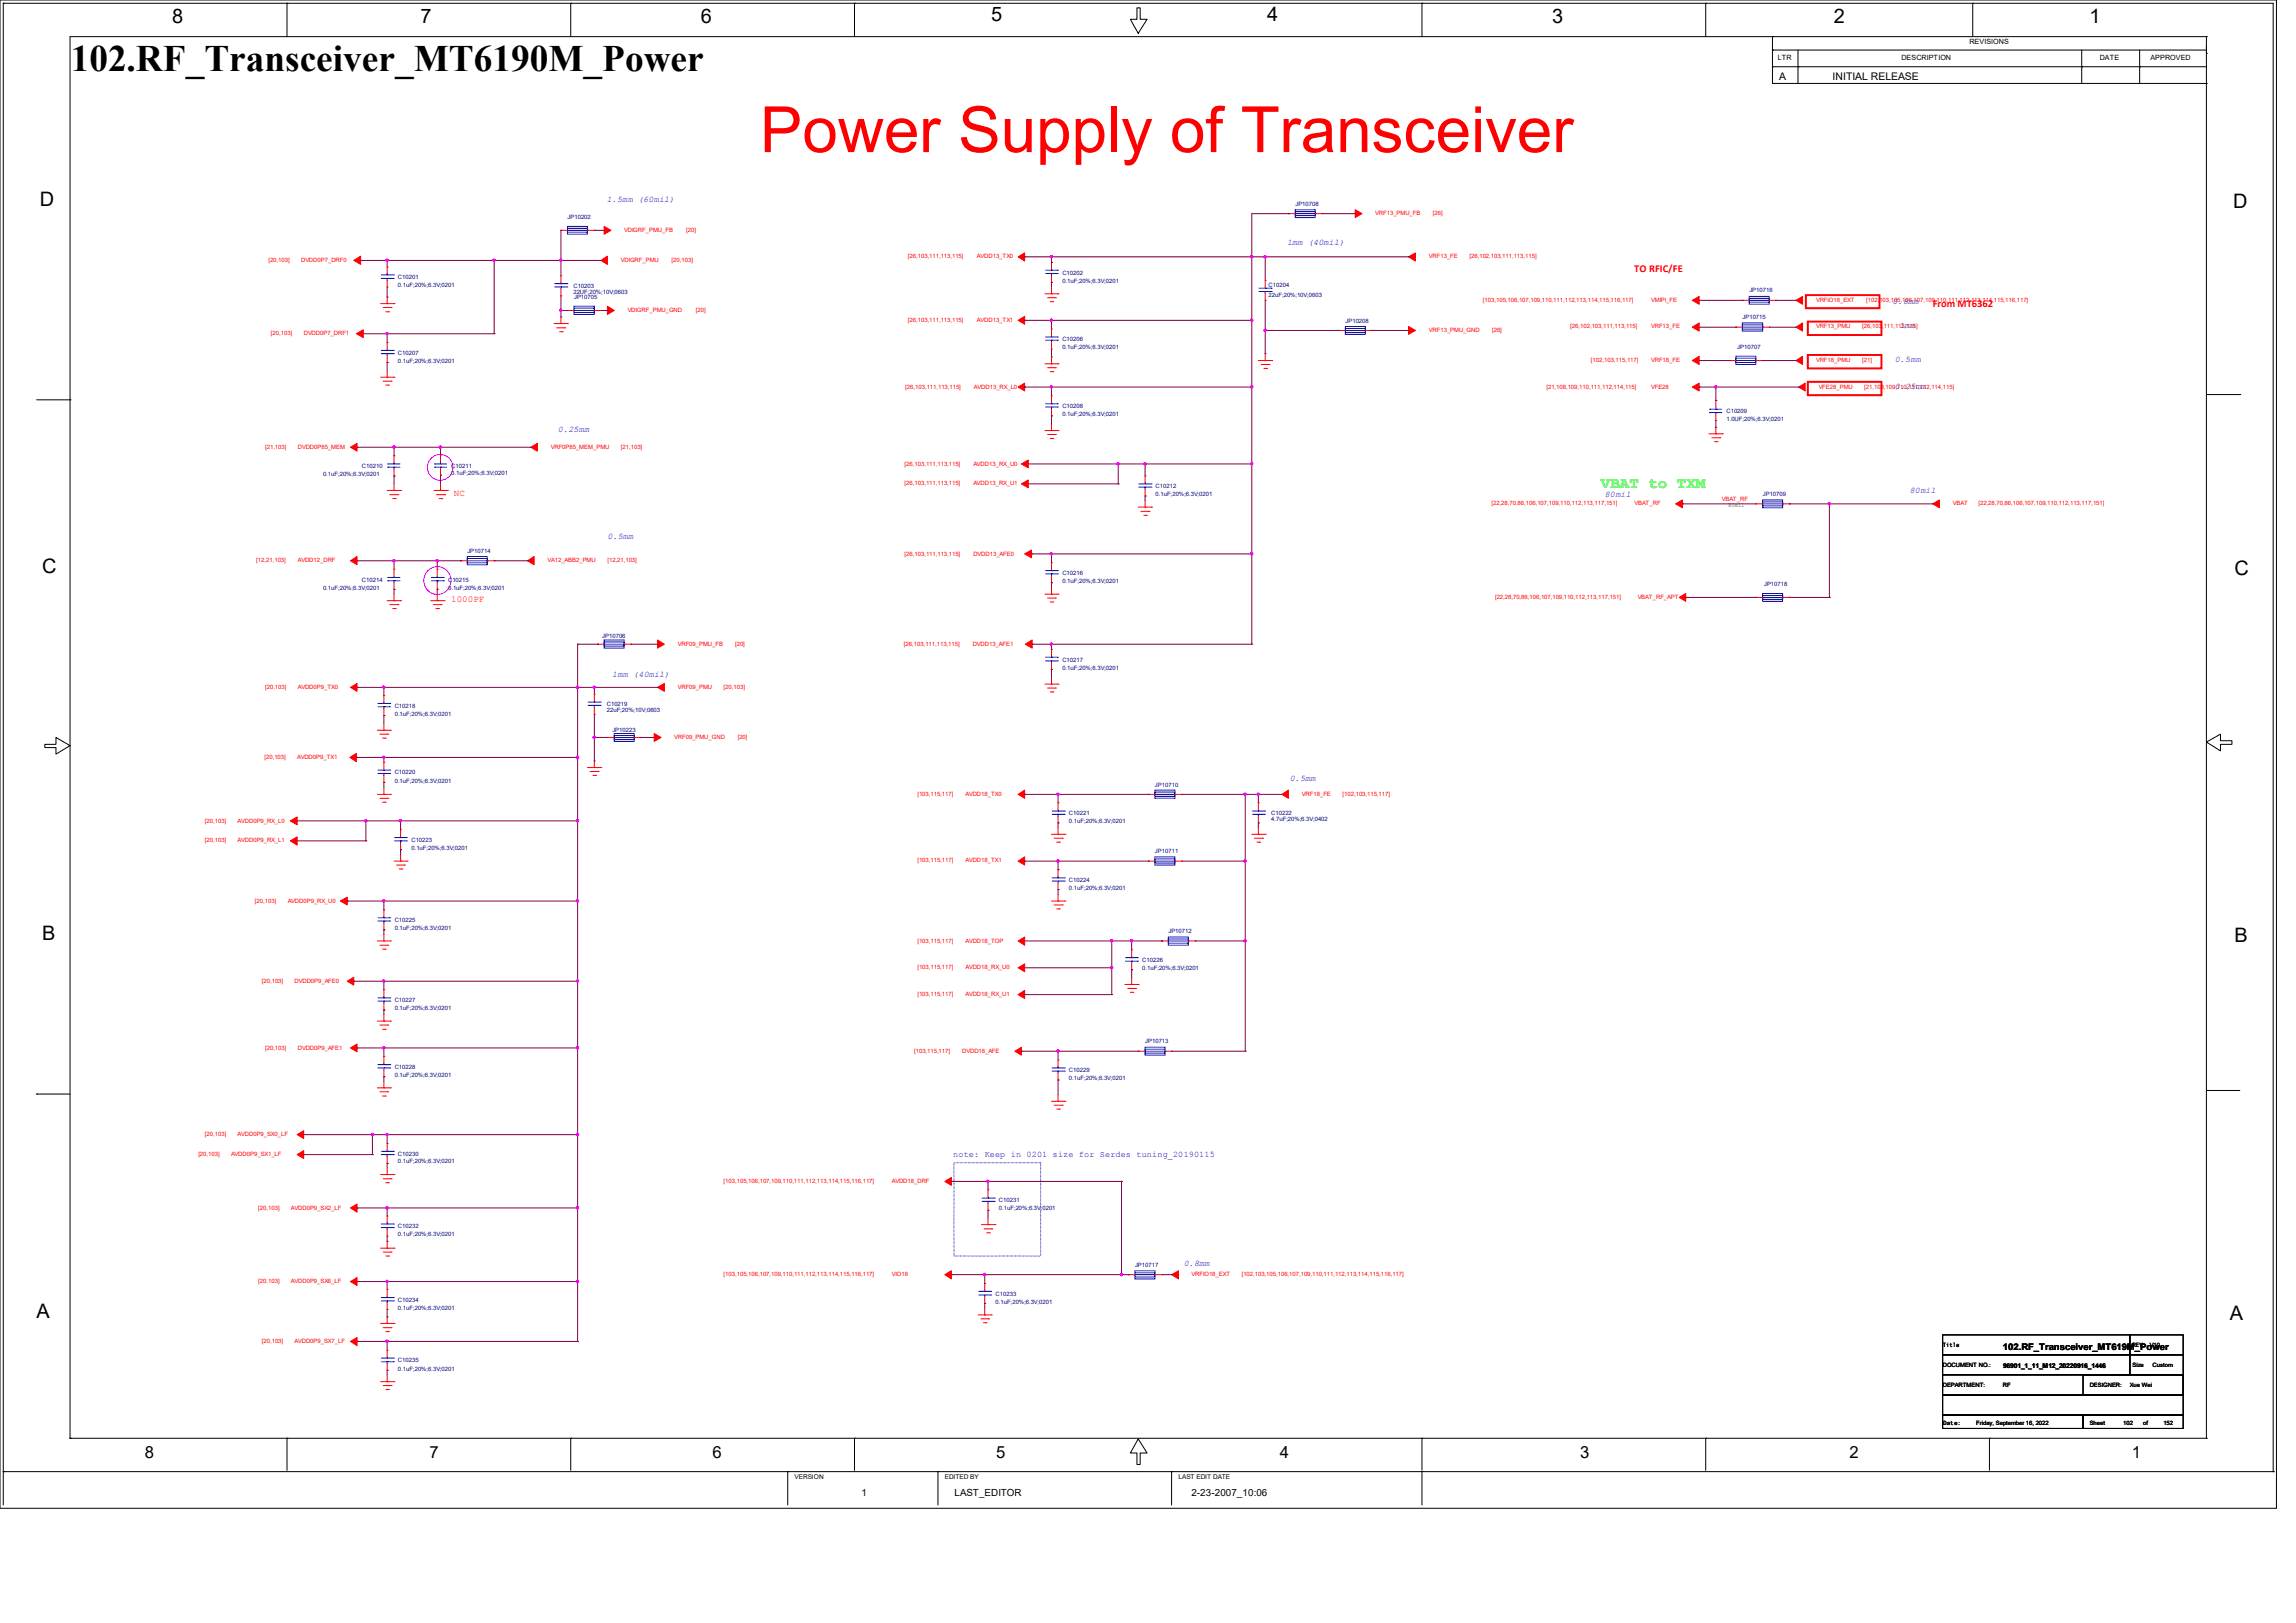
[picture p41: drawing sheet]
<svg xmlns="http://www.w3.org/2000/svg" width="297mm" height="210mm" viewBox="0 0 297 210" stroke-linecap="round" stroke-linejoin="round" font-family="sans-serif">
<defs><g id="words">
<text font-size="8.3" fill="#f00" x="98.3" y="19.7">Power Supply of Transceiver</text>
<text font-size="4.8" x="9.1" y="9.2">102.RF_Transceiver_MT6190M_Power</text>
<g font-size="2.6">
<text x="22.3" y="3">8</text>
<text x="54.4" y="2.9">7</text>
<text x="90.7" y="3">6</text>
<text x="128.2" y="2.8">5</text>
<text x="163.9" y="2.8">4</text>
<text x="200.8" y="2.9">3</text>
<text x="237.2" y="3">2</text>
<text x="270.3" y="2.9">1</text>
<text x="5.2" y="26.7">D</text>
<text x="288.9" y="26.9">D</text>
<text x="5.5" y="74.2">C</text>
<text x="289" y="74.4">C</text>
<text x="5.5" y="121.7">B</text>
<text x="289" y="121.9">B</text>
<text x="4.7" y="170.5">A</text>
<text x="288.5" y="170.7">A</text>
</g>
<g font-size="2.2">
<text x="18.8" y="188.7">8</text>
<text x="55.5" y="188.7">7</text>
<text x="92.2" y="188.7">6</text>
<text x="128.9" y="188.7">5</text>
<text x="165.6" y="188.7">4</text>
<text x="204.4" y="188.7">3</text>
<text x="239.2" y="188.7">2</text>
<text x="275.8" y="188.7">1</text>
</g>
<text font-size="2" fill="#0f0" x="207.1" y="63.2">VBAT to TXM</text>
<g font-size="1.4">
<text x="230.2" y="10.3">A</text>
<text x="237.1" y="10.3">INITIAL RELEASE</text>
</g>
<g font-size="1.4" fill="#f00">
<text x="211.4" y="35.1">TO RFIC/FE</text>
<text x="250" y="39.7">From MT6362</text>
</g>
<g font-size="1.3">
<text x="111.4" y="193.6">1</text>
<text x="123.5" y="193.6">LAST_EDITOR</text>
<text x="154.1" y="193.6">2-23-2007_10:06</text>
</g>
<g font-size="1.2" fill="#f00">
<text x="58.7" y="64.2">NC</text>
<text x="58.4" y="77.9">1000PF</text>
</g>
<text font-size="1.2" x="259.1" y="174.7">102.RF_Transceiver_MT619M_Power</text>
<g font-size="1.1" fill="#00f">
<text x="78.5" y="26.1">1.5mm (60mil)</text>
<text x="166.5" y="31.7">1mm (40mil)</text>
<text x="244.8" y="39.4">0.8mm</text>
<text x="245.1" y="46.9">0.5mm</text>
<text x="245.7" y="42.4">1mm</text>
<text x="245.1" y="50.3">0.25mm</text>
<text x="72.2" y="55.8">0.25mm</text>
<text x="207.6" y="64.3">80mil</text>
<text x="247.1" y="63.8">80mil</text>
<text x="78.6" y="69.8">0.5mm</text>
<text x="79.2" y="87.5">1mm (40mil)</text>
<text x="166.8" y="101">0.5mm</text>
<text x="123.3" y="149.6">note: Keep in 0201 size for Serdes tuning_20190115</text>
<text x="153.1" y="163.8">0.8mm</text>
</g>
<g font-size=".9">
<text x="254.8" y="5.7">REVISIONS</text>
<text x="230" y="7.7">LTR</text>
<text x="246" y="7.7">DESCRIPTION</text>
<text x="271.6" y="7.7">DATE</text>
<text x="278.2" y="7.7">APPROVED</text>
</g>
<g font-size=".8" fill="#000080">
<text x="73.4" y="28.4">JP10202</text>
<text x="167.6" y="26.6">JP10708</text>
<text x="137.4" y="35.5">C10202</text>
<text x="51.5" y="36.1">C10201</text>
<text x="51.5" y="37.2">0.1uF;20%;6.3V;0201</text>
<text x="74.2" y="37.3">C10203</text>
<text x="74.2" y="38">22UF;20%;10V;0603</text>
<text x="74.3" y="38.7">JP10705</text>
<text x="137.4" y="36.6">0.1uF;20%;6.3V;0201</text>
<text x="164.1" y="37.2">C10204</text>
<text x="164.1" y="38.4">22uF;20%;10V;0603</text>
<text x="174" y="41.7">JP10208</text>
<text x="225.4" y="41.3">JP10715</text>
<text x="226.3" y="37.8">JP10716</text>
<text x="51.5" y="45.9">C10207</text>
<text x="51.5" y="46.9">0.1uF;20%;6.3V;0201</text>
<text x="137.4" y="44.2">C10206</text>
<text x="137.4" y="45.2">0.1uF;20%;6.3V;0201</text>
<text x="224.7" y="45.2">JP10707</text>
<text x="137.4" y="52.8">C10208</text>
<text x="137.4" y="53.8">0.1uF;20%;6.3V;0201</text>
<text x="223.3" y="53.4">C10209</text>
<text x="223.3" y="54.4">1.0UF;20%;6.3V;0201</text>
<text x="41.8" y="61.6">0.1uF;20%;6.3V;0201</text>
<text x="46.8" y="60.6">C10210</text>
<text x="58.4" y="60.5">C10211</text>
<text x="58.4" y="61.5">0.1uF;20%;6.3V;0201</text>
<text x="149.5" y="63.2">C10212</text>
<text x="149.5" y="64.2">0.1uF;20%;6.3V;0201</text>
<text x="228" y="64.2">JP10709</text>
<text x="60.5" y="71.5">JP10714</text>
<text x="41.8" y="76.3">0.1uF;20%;6.3V;0201</text>
<text x="46.8" y="75.3">C10214</text>
<text x="58" y="75.3">C10215</text>
<text x="58" y="76.3">0.1uF;20%;6.3V;0201</text>
<text x="137.4" y="74.4">C10216</text>
<text x="137.4" y="75.4">0.1uF;20%;6.3V;0201</text>
<text x="228.2" y="75.9">JP10718</text>
<text x="77.9" y="82.6">JP10706</text>
<text x="137.4" y="85.6">C10217</text>
<text x="137.4" y="86.7">0.1uF;20%;6.3V;0201</text>
<text x="51.1" y="91.6">C10218</text>
<text x="51.1" y="92.6">0.1uF;20%;6.3V;0201</text>
<text x="78.5" y="91.4">C10219</text>
<text x="78.5" y="92.2">22uF;20%;10V;0603</text>
<text x="79.2" y="94.7">JP10223</text>
<text x="51.1" y="100.2">C10220</text>
<text x="51.1" y="101.3">0.1uF;20%;6.3V;0201</text>
<text x="149.4" y="101.8">JP10710</text>
<text x="138.3" y="105.5">C10221</text>
<text x="138.3" y="106.5">0.1uF;20%;6.3V;0201</text>
<text x="164.4" y="105.5">C10222</text>
<text x="164.4" y="106.3">4.7uF;20%;6.3V;0402</text>
<text x="53.2" y="108.9">C10223</text>
<text x="53.2" y="110">0.1uF;20%;6.3V;0201</text>
<text x="149.4" y="110.4">JP10711</text>
<text x="51.1" y="119.3">C10225</text>
<text x="138.3" y="114.1">C10224</text>
<text x="138.3" y="115.1">0.1uF;20%;6.3V;0201</text>
<text x="51.1" y="120.3">0.1uF;20%;6.3V;0201</text>
<text x="147.8" y="124.5">C10226</text>
<text x="147.8" y="125.5">0.1uF;20%;6.3V;0201</text>
<text x="151.1" y="120.8">JP10712</text>
<text x="51.1" y="129.7">C10227</text>
<text x="51.1" y="130.7">0.1uF;20%;6.3V;0201</text>
<text x="148.1" y="135">JP10713</text>
<text x="51.1" y="138.3">C10228</text>
<text x="51.1" y="139.3">0.1uF;20%;6.3V;0201</text>
<text x="138.3" y="138.7">C10229</text>
<text x="138.3" y="139.7">0.1uF;20%;6.3V;0201</text>
<text x="51.5" y="149.5">C10230</text>
<text x="51.5" y="150.5">0.1uF;20%;6.3V;0201</text>
<text x="129.2" y="155.6">C10231</text>
<text x="51.5" y="158.9">C10232</text>
<text x="51.5" y="160">0.1uF;20%;6.3V;0201</text>
<text x="129.2" y="156.6">0.1uF;20%;6.3V;0201</text>
<text x="128.8" y="167.6">C10233</text>
<text x="146.8" y="164">JP10717</text>
<text x="51.5" y="168.4">C10234</text>
<text x="51.5" y="169.5">0.1uF;20%;6.3V;0201</text>
<text x="128.8" y="168.7">0.1uF;20%;6.3V;0201</text>
<text x="51.5" y="176.3">C10235</text>
<text x="51.5" y="177.3">0.1uF;20%;6.3V;0201</text>
</g>
<g font-size=".8" fill="#f00">
<text x="177.9" y="27.9">VRF13_PMU_FB</text>
<text x="185.3" y="27.9">[26]</text>
<text x="34.7" y="33.9">[20,103]</text>
<text x="38.9" y="33.9">DVDD0P7_DRF0</text>
<text x="80.3" y="33.9">VDIGRF_PMU</text>
<text x="80.7" y="30">VDIGRF_PMU_FB</text>
<text x="86.9" y="33.9">[20,103]</text>
<text x="88.8" y="30">[20]</text>
<text x="117.4" y="33.4">[26,103,111,113,115]</text>
<text x="126.4" y="33.4">AVDD13_TX0</text>
<text x="184.8" y="33.4">VRF13_FE</text>
<text x="190.1" y="33.4">[26,102,103,111,113,115]</text>
<text x="81.2" y="40.3">VDIGRF_PMU_GND</text>
<text x="90" y="40.3">[20]</text>
<text x="117.4" y="41.7">[26,103,111,113,115]</text>
<text x="126.4" y="41.7">AVDD13_TX1</text>
<text x="191.8" y="39.1">[103,105,106,107,109,110,111,112,113,114,115,116,117]</text>
<text x="213.6" y="39.1">VMIPI_FE</text>
<text x="234.9" y="39.1">VRFIO18_EXT</text>
<text x="241.4" y="39.1">[102,103,105,106,107,109,110,111,112,113,114,115,116,117]</text>
<text x="35.1" y="43.4">[20,103]</text>
<text x="39.3" y="43.4">DVDD0P7_DRF1</text>
<text x="184.8" y="43">VRF13_PMU_GND</text>
<text x="193" y="43">[26]</text>
<text x="203.1" y="42.5">[26,102,103,111,113,115]</text>
<text x="205.8" y="46.8">[102,103,115,117]</text>
<text x="213.6" y="42.5">VRF13_FE</text>
<text x="213.6" y="46.8">VRF18_FE</text>
<text x="234.9" y="42.5">VRF13_PMU</text>
<text x="234.9" y="46.8">VRF18_PMU</text>
<text x="240.9" y="42.5">[26,103,111,113,115]</text>
<text x="240.9" y="46.8">[21]</text>
<text x="117.1" y="50.3">[26,103,111,113,115]</text>
<text x="126" y="50.3">AVDD13_RX_L0</text>
<text x="200" y="50.3">[21,108,109,110,111,112,114,115]</text>
<text x="213.6" y="50.3">VFE28</text>
<text x="235.3" y="50.3">VFE28_PMU</text>
<text x="241.1" y="50.3">[21,108,109,110,111,112,114,115]</text>
<text x="34.3" y="58.1">[21,103]</text>
<text x="38.5" y="58.1">DVDD0P85_MEM</text>
<text x="71.3" y="58.1">VRF0P85_MEM_PMU</text>
<text x="80.3" y="58.1">[21,103]</text>
<text x="117" y="60.2">[26,103,111,113,115]</text>
<text x="117" y="62.7">[26,103,111,113,115]</text>
<text x="125.9" y="60.2">AVDD13_RX_U0</text>
<text x="125.9" y="62.7">AVDD13_RX_U1</text>
<text x="192.9" y="65.4">[22,28,70,86,106,107,109,110,112,113,117,151]</text>
<text x="211.4" y="65.4">VBAT_RF</text>
<text x="222.7" y="64.8">VBAT_RF</text>
<text x="252.6" y="65.4">VBAT</text>
<text x="255.9" y="65.4">[22,28,70,86,106,107,109,110,112,113,117,151]</text>
<text x="117" y="71.9">[26,103,111,113,115]</text>
<text x="125.9" y="71.9">DVDD13_AFE0</text>
<text x="33.1" y="72.7">[12,21,103]</text>
<text x="38.5" y="72.7">AVDD12_DRF</text>
<text x="70.8" y="72.7">VA12_ABB2_PMU</text>
<text x="78.6" y="72.7">[12,21,103]</text>
<text x="193.4" y="77.5">[22,28,70,86,106,107,109,110,112,113,117,151]</text>
<text x="211.8" y="77.5">VBAT_RF_APT</text>
<text x="87.7" y="83.5">VRF09_PMU_FB</text>
<text x="95.1" y="83.5">[20]</text>
<text x="116.9" y="83.5">[26,103,111,113,115]</text>
<text x="125.8" y="83.5">DVDD13_AFE1</text>
<text x="34.3" y="89.2">[20,103]</text>
<text x="38.5" y="89.2">AVDD0P9_TX0</text>
<text x="87.7" y="89.2">VRF09_PMU</text>
<text x="93.6" y="89.2">[20,103]</text>
<text x="87.2" y="95.6">VRF09_PMU_GND</text>
<text x="95.4" y="95.6">[20]</text>
<text x="34.2" y="98.2">[20,103]</text>
<text x="38.4" y="98.2">AVDD0P9_TX1</text>
<text x="26.5" y="106.4">[20,103]</text>
<text x="30.7" y="106.4">AVDD0P9_RX_L0</text>
<text x="118.7" y="103">[103,115,117]</text>
<text x="124.9" y="103">AVDD18_TX0</text>
<text x="168.4" y="103">VRF18_FE</text>
<text x="173.7" y="103">[102,103,115,117]</text>
<text x="26.5" y="109">[20,103]</text>
<text x="30.7" y="109">AVDD0P9_RX_L1</text>
<text x="118.7" y="111.6">[103,115,117]</text>
<text x="124.9" y="111.6">AVDD18_TX1</text>
<text x="33" y="116.8">[20,103]</text>
<text x="37.2" y="116.8">AVDD0P9_RX_U0</text>
<text x="118.7" y="122">[103,115,117]</text>
<text x="118.7" y="125.4">[103,115,117]</text>
<text x="124.9" y="122">AVDD18_TOP</text>
<text x="124.9" y="125.4">AVDD18_RX_U0</text>
<text x="33.9" y="127.2">[20,103]</text>
<text x="38.1" y="127.2">DVDD0P9_AFE0</text>
<text x="118.7" y="128.9">[103,115,117]</text>
<text x="124.9" y="128.9">AVDD18_RX_U1</text>
<text x="34.3" y="135.8">[20,103]</text>
<text x="38.5" y="135.8">DVDD0P9_AFE1</text>
<text x="118.2" y="136.2">[103,115,117]</text>
<text x="124.5" y="136.2">DVDD18_AFE</text>
<text x="25.7" y="149.6">[20,103]</text>
<text x="26.5" y="147">[20,103]</text>
<text x="29.9" y="149.6">AVDD0P9_SX1_LF</text>
<text x="30.7" y="147">AVDD0P9_SX0_LF</text>
<text x="93.6" y="153.1">[103,105,106,107,109,110,111,112,113,114,115,116,117]</text>
<text x="115.4" y="153.1">AVDD18_DRF</text>
<text x="33.4" y="156.5">[20,103]</text>
<text x="37.6" y="156.5">AVDD0P9_SX2_LF</text>
<text x="33.4" y="166">[20,103]</text>
<text x="37.6" y="166">AVDD0P9_SX6_LF</text>
<text x="93.6" y="165.1">[103,105,106,107,109,110,111,112,113,114,115,116,117]</text>
<text x="115.4" y="165.1">VIO18</text>
<text x="154.1" y="165.1">VRFIO18_EXT</text>
<text x="160.6" y="165.1">[102,103,105,106,107,109,110,111,112,113,114,115,116,117]</text>
<text x="33.9" y="173.8">[20,103]</text>
<text x="38.1" y="173.8">AVDD0P9_SX7_LF</text>
</g>
<text font-size=".8" fill="#008000" x="223.6" y="65.6">80mil</text>
<g font-size=".8">
<text x="251.3" y="176.9">DOCUMENT NO.:</text>
<text x="251.3" y="179.5">DEPARTMENT:</text>
<text x="251.3" y="174.3">Title</text>
<text x="259.1" y="179.5">RF</text>
<text x="259.1" y="177">96901_1_11_M12_20220916_1446</text>
<text x="270.3" y="179.5">DESIGNER:</text>
<text x="275.5" y="179.5">Xue Wei</text>
<text x="275.8" y="174.3">REV: V10</text>
<text x="275.9" y="176.9">Size</text>
<text x="278.4" y="176.9">Custom</text>
<text x="251.4" y="184.3">Date:</text>
<text x="255.6" y="184.3">Friday, September 16, 2022</text>
<text x="270.3" y="184.3">Sheet</text>
<text x="274.6" y="184.3">102</text>
<text x="277.2" y="184.3">of</text>
<text x="279.8" y="184.3">152</text>
<text x="102.8" y="191.4">VERSION</text>
<text x="122.2" y="191.4">EDITED BY</text>
<text x="152.4" y="191.4">LAST EDIT DATE</text>
</g>
</g></defs>
<g fill="none" stroke="#000" stroke-width=".13">
<path d="M0 0h294.5v195.2h-294.5zM.4 .4h.1M.4 .4v194.3M.4 .4h293.6v190M37.1 .4h.1M37.1 .4v4.3M73.8 .4h.1M73.8 .4v4.3M110.5 .4h.1M110.5 .4v4.3M147.1 1h.4v1.5h.9l-1.2 1.8-1-1.8h.9zM183.9 .4h.1"/>
<path d="M183.9 .4v4.3M220.6 .4h.1M220.6 .4v4.3M229.3 8.6h56.1M229.3 6.5h56.1M229.3 8.6h.1M229.3 6.5h.1M229.3 4.7h.1M229.3 4.7v6.1h56.1M232.6 8.6h.1M232.6 6.5v4.3M255.2 .4h.1"/>
<path d="M255.2 .4v4.3M269.3 8.6h.1M269.3 6.5v4.3M276.8 8.6h.1M276.8 6.5v4.3M285.4 10.8h.1M285.4 4.7h.1M285.4 6.9h.1M285.4 4.7v181.4M285.4 4.7h-276.3v181.4M4.7 51.7h4.4M9.1 51.7h.1"/>
<path d="M285.4 51.1h4.3M289.7 51.1h.1M5.8 96.3h1.4v-.9l1.9 1.1-1.9 1.1v-.9h-1.4zM285.4 96l1.8-1v.8h1.5v.5h-1.5v.9zM4.7 141.6h.1M4.7 141.6h4.4M285.4 141.1h.1M285.4 141.1h4.3M251.3 177.9h31.1v2.6h-31.1zM251.3 172.7h24.2v2.6h-24.2zM251.3 175.3h24.2v2.6h-24.2zM269.5 177.9h12.9v2.6h-12.9z"/>
<path d="M275.5 172.7h6.9v2.6h-6.9zM275.5 175.3h6.9v2.6h-6.9zM.4 190.4h.1M.4 190.4h293.6M9.1 186.1h276.3M9.1 186.1h.1M37.1 186.1h.1M37.1 186.1v4.1M73.8 186.1h.1M73.8 186.1v4.1M101.9 190.4h.1M101.9 190.4v4.3"/>
<path d="M110.5 186.1h.1M110.5 186.1v4.1M121.3 190.4h.1M121.3 190.4v4.3M147.2 186.2l1.2 1.8h-.9v1.5h-.4v-1.5h-.9zM151.6 190.4h.1M151.6 190.4v4.3M183.9 190.4h.1M183.9 186.1h.1M183.9 186.1v4.1M183.9 190.4v4.3M220.6 186.1h.1"/>
<path d="M220.6 186.1v4.1M251.3 183.1h18.2v1.7h-18.2zM251.3 180.5h31.1v2.6h-31.1zM257.3 186.1h.1M257.3 186.1v4.1M269.5 183.1h12.9v1.7h-12.9zM285.4 186.1h.1M294 190.4h.1"/>
</g>
<g fill="none" stroke="#00f" stroke-width=".13">
<path d="M49.3 36h1.6M49.3 35.6h1.6M50.1 35.6h.1M50.1 36h.1M50.1 35.4v.2M50.1 36v.3M50.9 36h.1M50.9 35.6h.1M71.8 37.1h1.5M71.8 36.7h1.5M72.6 36.7h.1M72.6 37.1h.1"/>
<path d="M72.6 36.5v.2M72.6 37.1v.3M73.3 37.1h.1M73.3 36.7h.1M73.4 29.5h2.6v.6h-2.6zM73.4 29.3h2.6v1h-2.6zM73.4 29.8h2.6M74.3 39.9h2.6v.5h-2.6zM74.3 39.6h2.6v1.1h-2.6zM76 29.8h.1M135.3 35.4h1.5M135.3 35h1.5"/>
<path d="M136 35h.1M136 35.4h.1M136 34.8v.2M136 35.4v.3M136.8 35.4h.1M136.8 35h.1M162.9 37.7h1.5M162.9 37.3h1.5M163.7 37.3h.1M163.7 37.7h.1M163.7 37.1v.2M163.7 37.7v.3"/>
<path d="M164.4 37.7h.1M164.4 37.3h.1M167.6 27.6h2.5M167.6 27.4h2.5v.5h-2.5zM167.6 27.1h2.5v1.1h-2.5zM170.1 27.6h.1M226.3 38.6h2.6v.5h-2.6zM226.3 38.4h2.6v1h-2.6zM226.3 38.9h2.6M228.9 38.9h.1M49.3 45.8h1.6M49.3 45.3h1.6"/>
<path d="M50.1 45.3h.1M50.1 45.8h.1M50.1 45.2v.1M50.1 45.8v.2M50.9 45.8h.1M50.9 45.3h.1M51 59.9v.1M57 59.8v.2M74.3 40.2h2.6M76.9 40.2h.1M135.3 44h1.5M135.3 43.6h1.5"/>
<path d="M135.3 52.7h1.5M135.3 52.2h1.5M136 43.6h.1M136 44h.1M136 52.2h.1M136 52.7h.1M136 43.4v.2M136 44v.3M136 52.1v.1M136 52.7v.3M136.8 44h.1M136.8 43.6h.1"/>
<path d="M136.8 52.7h.1M136.8 52.2h.1M174 42.8h2.6M174 42.5h2.6v.5h-2.6zM174 42.2h2.6v1.1h-2.6zM176.6 42.8h.1M221.1 53h.1M221.1 53.4h.1M221.1 53h1.6M221.1 53.4h1.6M222 53.4h.1M222 53h.1"/>
<path d="M222 52.7v.3M222 53.4v.2M224.5 46.7h2.6M224.5 46.4h2.6v.5h-2.6zM224.5 46.1h2.6v1.1h-2.6zM225.4 42.3h2.6M225.4 42h2.6v.6h-2.6zM225.4 41.8h2.6v1h-2.6zM227.1 46.7h.1M228 42.3h.1M50.2 75.1h.1M50.2 74.7h.1"/>
<path d="M50.2 60.5h.1M50.2 60h.1M50.2 60h1.5M50.2 60.5h1.5M50.2 75.1h1.5M50.2 74.7h1.5M51 74.7h.1M51 75.1h.1M51 60h.1M51 60.5h.1M51 60.5v.2M51 74.5v.2"/>
<path d="M51 75.1v.3M55.8 75.1h1.6M55.8 74.7h1.6M56.2 60h.1M56.2 60.5h.1M56.2 60h1.6M56.2 60.5h1.6M56.6 74.7h.1M56.6 75.1h.1M56.6 74.5v.2M56.6 75.1v.3M57 60.5h.1"/>
<path d="M57 60h.1M57 60.5v.1M57.4 75.1h.1M57.4 74.7h.1M60.5 72.3h2.5v.5h-2.5zM60.5 72h2.5v1.1h-2.5zM60.5 72.6h2.5M63 72.6h.1M135.3 74.3h1.5M135.3 73.8h1.5M136 73.8h.1M136 74.3h.1"/>
<path d="M136 73.7v.1M136 74.3v.2M136.8 74.3h.1M136.8 73.8h.1M147.3 63h1.6M147.3 62.6h1.6M148.1 62.6h.1M148.1 63h.1M148.1 62.4v.2M148.1 63v.3M148.9 63h.1M148.9 62.6h.1"/>
<path d="M228 65.2h2.6M228 77.3h2.6M228 64.9h2.6v.5h-2.6zM228 64.7h2.6v1h-2.6zM228 77h2.6v.6h-2.6zM228 76.8h2.6v1h-2.6zM230.6 65.2h.1M230.6 77.3h.1M48.9 99.7h1.5M48.9 91.4h1.5M48.9 91h1.5M49.7 99.7h.1"/>
<path d="M49.7 91h.1M49.7 91.4h.1M49.7 90.8v.2M49.7 91.4v.3M49.7 99.5v.2M50.4 99.7h.1M50.4 91.4h.1M50.4 91h.1M76.1 91.3h1.5M76.1 90.8h1.5M76.9 90.8h.1M76.9 91.3h.1"/>
<path d="M76.9 90.7v.1M76.9 91.3v.2M77.6 91.3h.1M77.6 90.8h.1M78.1 83.1h2.6v.5h-2.6zM78.1 82.8h2.6v1.1h-2.6zM78.1 83.4h2.6M79.5 95.2h2.5v.5h-2.5zM79.5 94.9h2.5v1h-2.5zM79.5 95.4h2.5M80.7 83.4h.1M82 95.4h.1"/>
<path d="M135.3 85.5h1.5M135.3 85h1.5M136 85h.1M136 85.5h.1M136 84.9v.1M136 85.5v.3M136.8 85.5h.1M136.8 85h.1M48.9 100.1h1.5M48.9 119.2h1.5M48.9 118.7h1.5M49.7 100.1h.1"/>
<path d="M49.7 118.7h.1M49.7 119.2h.1M49.7 100.1v.2M49.7 118.6v.1M49.7 119.2v.2M50.4 100.1h.1M50.4 119.2h.1M50.4 118.7h.1M51.1 108.8h1.5M51.1 108.4h1.5M51.8 108.4h.1M51.8 108.8h.1"/>
<path d="M51.8 108.2v.2M51.8 108.8v.3M52.6 108.8h.1M52.6 108.4h.1M136.1 114h1.6M136.1 113.6h1.6M136.1 105.4h1.6M136.1 104.9h1.6M136.9 113.6h.1M136.9 114h.1M136.9 104.9h.1M136.9 105.4h.1"/>
<path d="M136.9 104.8v.1M136.9 105.4v.2M136.9 113.4v.2M136.9 114v.3M137.7 114h.1M137.7 113.6h.1M137.7 105.4h.1M137.7 104.9h.1M149.4 102.5h2.6v.5h-2.6zM149.4 102.2h2.6v1.1h-2.6zM149.4 111.1h2.6v.6h-2.6zM149.4 110.9h2.6v1h-2.6z"/>
<path d="M149.4 102.8h2.6M149.4 111.4h2.6M152 102.8h.1M152 111.4h.1M162 105.4h1.6M162 104.9h1.6M162.8 104.9h.1M162.8 105.4h.1M162.8 104.8v.1M162.8 105.4v.2M163.6 105.4h.1M163.6 104.9h.1"/>
<path d="M48.9 129.5h1.5M48.9 129.1h1.5M48.9 138.2h1.5M48.9 137.8h1.5M49.7 129.1h.1M49.7 129.5h.1M49.7 137.8h.1M49.7 138.2h.1M49.7 128.9v.2M49.7 129.5v.3M49.7 137.6v.2M49.7 138.2v.2"/>
<path d="M50.4 129.5h.1M50.4 129.1h.1M50.4 138.2h.1M50.4 137.8h.1M136.1 138.2h1.6M136.1 138.6h1.6M136.9 138.2h.1M136.9 138.6h.1M136.9 138v.2M136.9 138.6v.3M137.7 138.6h.1M137.7 138.2h.1"/>
<path d="M145.6 124.4h1.6M145.6 123.9h1.6M146.4 123.9h.1M146.4 124.4h.1M146.4 123.7v.2M146.4 124.4v.2M147.2 124.4h.1M147.2 123.9h.1M148.1 136h2.6M148.1 135.8h2.6v.5h-2.6zM148.1 135.5h2.6v1h-2.6zM150.7 136h.1"/>
<path d="M151.1 121.8h2.6M151.1 121.5h2.6v.5h-2.6zM151.1 121.2h2.6v1.1h-2.6zM153.7 121.8h.1M49.3 149.4h1.6M49.3 149h1.6M49.3 158.8h1.6M49.3 158.4h1.6M50.1 149h.1M50.1 149.4h.1M50.1 158.4h.1M50.1 158.8h.1"/>
<path d="M50.1 148.8v.2M50.1 149.4v.2M50.1 158.2v.2M50.1 158.8v.3M50.9 149.4h.1M50.9 149h.1M50.9 158.8h.1M50.9 158.4h.1M123.4 150.5h11.2v12h-11.2zM127 155.4h1.6M127 155h1.6M127.8 155h.1"/>
<path d="M127.8 155.4h.1M127.8 154.9v.1M127.8 155.4v.3M128.6 155.4h.1M128.6 155h.1M49.3 168.3h1.6M49.3 167.9h1.6M49.3 176.2h1.6M49.3 175.7h1.6M50.1 167.9h.1M50.1 168.3h.1M50.1 175.7h.1"/>
<path d="M50.1 176.2h.1M50.1 167.7v.2M50.1 168.3v.3M50.1 175.6v.1M50.1 176.2v.2M50.9 168.3h.1M50.9 167.9h.1M50.9 176.2h.1M50.9 175.7h.1M126.6 167.6h1.5M126.6 167.1h1.5M127.4 167.1h.1"/>
<path d="M127.4 167.6h.1M127.4 166.9v.2M127.4 167.6v.2M128.1 167.6h.1M128.1 167.1h.1M146.8 164.9h2.6M146.8 164.7h2.6v.5h-2.6zM146.8 164.4h2.6v1.1h-2.6zM149.4 164.9h.1"/>
</g>
<path d="M233.6 38.2h9.5v1.7h-9.5zM233.8 49.4h9.6v1.7h-9.6zM233.8 45.9h9.6v1.8h-9.6zM233.8 41.6h9.6v1.7h-9.6z" fill="none" stroke="#f00" stroke-width=".25"/>
<g fill="none" stroke="#f0f" stroke-width=".13">
<circle cx="56.6" cy="75.1" r="1.78"/>
<circle cx="56.9" cy="60.5" r="1.66"/>
</g>
<g fill="none" stroke="#f00" stroke-width=".13">
<path d="M49.2 39.3h1.8M49.6 39.8h1M50.1 39.3h.1M50.1 34.5h.1M50.1 37.1h.1M50.1 34.5v.9M50.1 36.3v.8M50.1 38.4v.9M50.6 39.8h.1M51 39.3h.1M72.6 29.8h.1M72.6 35.7h.1"/>
<path d="M72.6 38.3h.1M72.6 35.7v.8M72.6 37.4v.9M72.6 29.8h.8M76 29.8h.9M76.9 29.8h.1M135.2 38h1.7M135.5 38.5h1M135.8 39h.4M136 38h.1M136 34h.1M136 36.5h.1"/>
<path d="M136 34v.8M136 35.7v.8M136 37.1v.9M136.2 39h.1M136.5 38.5h.1M136.9 38h.1M163.7 36.3h.1M163.7 38.9h.1M163.7 36.3v.8M163.7 38v.9M166.7 27.6h.9M166.7 27.6h.1"/>
<path d="M170.1 27.6h.9M171 27.6h.1M225.4 38.9h.1M225.4 38.9h.9M228.9 38.9h.8M229.7 38.9h.1M49.2 48.8h1.8M49.6 49.3h1M49.9 40.3h.3M49.9 49.8h.3M50.1 48.8h.1M50.1 44.3h.1"/>
<path d="M50.1 46.9h.1M50.1 44.3v.9M50.1 46v.9M50.1 47.9v.9M50.2 40.3h.1M50.2 49.8h.1M50.6 49.3h.1M51 48.8h.1M51 59h.1M51 59v.9M57 58.9h.1M57 58.9v.9"/>
<path d="M71.7 41.9h1.7M72 42.4h1.1M72.4 42.9h.3M72.6 41.9h.1M72.6 41v.9M72.7 42.9h.1M73.1 42.4h.1M73.4 40.2h.9M73.4 41.9h.1M73.4 40.2h.1M76.9 40.2h.8M77.7 40.2h.1"/>
<path d="M135.2 47.1h1.7M135.2 55.7h1.7M135.5 47.6h1M135.5 56.2h1M135.8 48.1h.4M135.8 56.7h.4M136 47.1h.1M136 55.7h.1M136 42.6h.1M136 45.2h.1M136 51.2h.1M136 53.8h.1"/>
<path d="M136 42.6v.8M136 44.3v.9M136 46.2v.9M136 51.2v.9M136 53v.8M136 54.8v.9M136.2 48.1h.1M136.2 56.7h.1M136.5 47.6h.1M136.5 56.2h.1M136.9 47.1h.1M136.9 55.7h.1"/>
<path d="M162.8 46.7h1.7M163.2 47.2h1M163.5 47.7h.3M163.7 46.7h.1M163.7 45.8v.9M163.8 47.7h.1M164.2 47.2h.1M164.5 46.7h.1M173.1 42.8h.1M173.1 42.8h.9M176.6 42.8h.9M177.5 42.8h.1"/>
<path d="M221.1 56.1h1.7M221.4 56.6h1.1M221.8 57.2h.3M222 56.1h.1M222 54.4h.1M222 51.8h.1M222 51.8v.9M222 53.6v.8M222 55.3v.8M222.1 57.2h.1M222.5 56.6h.1M222.8 56.1h.1"/>
<path d="M223.7 46.7h.8M223.7 46.7h.1M224.5 42.3h.1M224.5 42.3h.9M227.1 46.7h.9M228 46.7h.1M228 42.3h.9M228.9 42.3h.1M50.1 63.5h1.7M50.1 77.7h1.7M50.4 64h1.1M50.4 78.2h1.1"/>
<path d="M50.8 64.5h.3M50.8 78.7h.3M51 63.5h.1M51 77.7h.1M51 73.7h.1M51 76.2h.1M51 61.6h.1M51 60.7v.9M51 62.6v.9M51 73.7v.8M51 75.4v.8M51 76.9v.8"/>
<path d="M51.1 64.5h.1M51.1 78.7h.1M51.5 64h.1M51.5 78.2h.1M51.8 63.5h.1M51.8 77.7h.1M55.7 77.7h1.7M56 78.2h1.1M56.1 63.5h1.8M56.4 78.7h.3M56.5 64h1M56.6 77.7h.1"/>
<path d="M56.6 73.7h.1M56.6 76.2h.1M56.6 73.7v.8M56.6 75.4v.8M56.6 76.9v.8M56.7 78.7h.1M56.8 64.5h.3M57 63.5h.1M57 61.5h.1M57 60.6v.9M57 62.6v.9M57.1 78.2h.1"/>
<path d="M57.1 64.5h.1M57.4 77.7h.1M57.5 64h.1M57.9 63.5h.1M59.6 72.6h.9M59.6 72.6h.1M63 72.6h.9M63.9 72.6h.1M135.2 76.9h1.7M135.5 77.4h1M135.8 77.9h.4M136 76.9h.1"/>
<path d="M136 72.8h.1M136 75.4h.1M136 72.8v.9M136 74.5v.9M136 76v.9M136.2 77.9h.1M136.5 77.4h.1M136.9 76.9h.1M147.2 65.6h1.8M147.6 66.2h1M148 66.7h.3M148.1 65.6h.1"/>
<path d="M148.1 61.6h.1M148.1 64.2h.1M148.1 61.6v.8M148.1 63.3v.9M148.1 64.8v.8M148.3 66.7h.1M148.6 66.2h.1M149 65.6h.1M227.1 65.2h.1M227.1 77.3h.1M227.1 65.2h.9M227.1 77.3h.9"/>
<path d="M230.6 65.2h.8M230.6 77.3h.8M231.4 65.2h.1M231.4 77.3h.1M48.8 94.5h1.7M49.1 95h1.1M49.5 95.5h.3M49.7 94.5h.1M49.7 98.6h.1M49.7 90h.1M49.7 92.6h.1M49.7 90v.8"/>
<path d="M49.7 91.7v.9M49.7 93.6v.9M49.7 98.6v.9M49.8 95.5h.1M50.2 95h.1M50.5 94.5h.1M76 99.3h1.7M76.3 99.8h1.1M76.9 99.3h.1M76.9 89.8h.1M76.9 92.4h.1M76.9 89.8v.9"/>
<path d="M76.9 91.5v.9M76.9 98.5v.8M77.3 83.4h.1M77.3 83.4h.8M77.4 99.8h.1M77.7 99.3h.1M78.6 95.4h.1M78.6 95.4h.9M80.7 83.4h.9M81.6 83.4h.1M82 95.4h.9M82.9 95.4h.1"/>
<path d="M135.2 88.5h1.7M135.5 89h1M135.8 89.5h.4M136 88.5h.1M136 84h.1M136 86.6h.1M136 84v.9M136 85.8v.8M136 87.7v.8M136.2 89.5h.1M136.5 89h.1M136.9 88.5h.1"/>
<path d="M48.8 102.8h1.7M49.1 103.3h1.1M49.5 103.8h.3M49.7 102.8h.1M49.7 101.2h.1M49.7 117.7h.1M49.7 100.3v.9M49.7 101.9v.9M49.7 117.7v.9M49.7 119.4v.9M49.8 103.8h.1M50.2 103.3h.1"/>
<path d="M50.5 102.8h.1M51 111.4h1.7M51.3 111.9h1M51.6 112.4h.4M51.8 111.4h.1M51.8 107.4h.1M51.8 109.9h.1M51.8 107.4v.8M51.8 109.1v.8M51.8 110.5v.9M52 112.4h.1M52.3 111.9h.1"/>
<path d="M52.7 111.4h.1M76.7 100.3h.3M77 100.3h.1M136 107.9h1.8M136 116.6h1.8M136.4 108.5h1M136.4 117.1h1M136.7 109h.3M136.7 117.6h.3M136.9 107.9h.1M136.9 116.6h.1M136.9 112.5h.1"/>
<path d="M136.9 115.1h.1M136.9 103.9h.1M136.9 106.5h.1M136.9 103.9v.9M136.9 105.6v.9M136.9 107.1v.9M136.9 112.5v.9M136.9 114.3v.8M136.9 115.7v.9M137 109h.1M137 117.6h.1M137.4 108.5h.1"/>
<path d="M137.4 117.1h.1M137.8 107.9h.1M137.8 116.6h.1M148.5 102.8h.1M148.5 111.4h.1M148.5 102.8h.9M148.5 111.4h.9M152 102.8h.9M152 111.4h.9M152.9 102.8h.1M152.9 111.4h.1M161.9 107.9h1.8"/>
<path d="M162.3 108.5h1M162.6 109h.3M162.8 107.9h.1M162.8 103.9h.1M162.8 106.5h.1M162.8 103.9v.9M162.8 105.6v.9M162.8 107.1v.9M162.9 109h.1M163.3 108.5h.1M163.7 107.9h.1M48.8 121.8h1.7"/>
<path d="M48.8 132.1h1.7M49.1 122.3h1.1M49.1 132.6h1.1M49.5 122.8h.3M49.5 133.2h.3M49.7 121.8h.1M49.7 132.1h.1M49.7 128.1h.1M49.7 130.7h.1M49.7 136.7h.1M49.7 139.3h.1M49.7 120.3h.1"/>
<path d="M49.7 120.9v.9M49.7 128.1v.8M49.7 129.8v.9M49.7 131.3v.8M49.7 136.7v.9M49.7 138.4v.9M49.7 139.9v.9M49.8 122.8h.1M49.8 133.2h.1M50.2 122.3h.1M50.2 132.6h.1M50.5 121.8h.1"/>
<path d="M50.5 132.1h.1M136.9 137.2h.1M136.9 139.7h.1M136.9 137.2v.8M136.9 138.9v.8M145.5 127.4h1.7M145.9 127.9h1M146.2 128.4h.4M146.4 127.4h.1M146.4 122.9h.1M146.4 125.5h.1M146.4 122.9v.8"/>
<path d="M146.4 124.6v.9M146.4 126.5v.9M146.6 128.4h.1M146.9 127.9h.1M147.2 127.4h.1M147.2 136h.1M147.2 136h.9M150.3 121.8h.8M150.3 121.8h.1M150.7 136h.9M151.6 136h.1M153.7 121.8h.9"/>
<path d="M154.6 121.8h.1M48.8 140.8h1.7M49.1 141.3h1.1M49.2 152h1.8M49.5 141.8h.3M49.6 152.5h1M49.7 140.8h.1M49.8 141.8h.1M49.9 153h.3M50.1 152h.1M50.1 148h.1M50.1 150.5h.1"/>
<path d="M50.1 157.4h.1M50.1 159.9h.1M50.1 148v.8M50.1 149.6v.9M50.1 151.1v.9M50.1 157.4v.8M50.1 159.1v.8M50.2 141.3h.1M50.2 153h.1M50.5 140.8h.1M50.6 152.5h.1M51 152h.1"/>
<path d="M127 158.5h1.7M127.3 159h1M127.6 159.5h.4M127.8 158.5h.1M127.8 154h.1M127.8 156.6h.1M127.8 154v.9M127.8 155.7v.9M127.8 157.6v.9M128 159.5h.1M128.3 159h.1M128.7 158.5h.1"/>
<path d="M136 142.5h1.8M136.4 143h1M136.7 143.5h.3M136.9 142.5h.1M136.9 141.6v.9M137 143.5h.1M137.4 143h.1M137.8 142.5h.1M49.2 161.5h1.8M49.2 171.2h1.8M49.2 178.8h1.8M49.6 162h1"/>
<path d="M49.6 171.8h1M49.6 179.3h1M49.9 162.5h.3M49.9 172.3h.3M49.9 179.8h.3M50.1 161.5h.1M50.1 171.2h.1M50.1 178.8h.1M50.1 166.8h.1M50.1 169.4h.1M50.1 174.7h.1M50.1 177.3h.1"/>
<path d="M50.1 160.6v.9M50.1 166.8v.9M50.1 168.6v.8M50.1 170.4v.8M50.1 174.7v.9M50.1 176.4v.9M50.1 177.9v.9M50.2 162.5h.1M50.2 172.3h.1M50.2 179.8h.1M50.6 162h.1M50.6 171.8h.1"/>
<path d="M50.6 179.3h.1M51 161.5h.1M51 171.2h.1M51 178.8h.1M126.5 170.1h1.7M126.9 170.6h1M127.2 171.2h.4M127.4 170.1h.1M127.4 166.1h.1M127.4 168.7h.1M127.4 166.1v.8M127.4 167.8v.9"/>
<path d="M127.4 169.2v.9M127.6 171.2h.1M127.9 170.6h.1M128.2 170.1h.1M146 164.9h.8M146 164.9h.1M149.4 164.9h.9M150.3 164.9h.1"/>
</g>
<g fill="#f00" stroke="#f00" stroke-width=".13">
<path d="M232.3 38.9l.9-.5v1z" fill-rule="evenodd"/>
<path d="M232.3 42.3l.9-.5v1z" fill-rule="evenodd"/>
<path d="M232.3 46.7l.9-.6v1.1z" fill-rule="evenodd"/>
<path d="M232.7 50.1l.8-.5v1z" fill-rule="evenodd"/>
<path d="M218.9 38.9l.9-.5v1z" fill-rule="evenodd"/>
<path d="M218.9 42.3l.9-.5v1z" fill-rule="evenodd"/>
<path d="M218.9 46.7l.9-.6v1.1z" fill-rule="evenodd"/>
<path d="M218.9 50.1l.9-.5v1z" fill-rule="evenodd"/>
<path d="M182.2 33.2l.9-.5v1.1z" fill-rule="evenodd"/>
<path d="M175.3 27.1l.9 .5-.9 .6z" fill-rule="evenodd"/>
<path d="M131.7 33.2l.8-.5v1.1z" fill-rule="evenodd"/>
<path d="M131.7 41.4l.8-.5v1.1z" fill-rule="evenodd"/>
<path d="M131.7 50.1l.8-.5v1z" fill-rule="evenodd"/>
<path d="M132.1 60l.9-.5v1z" fill-rule="evenodd"/>
<path d="M132.1 62.6l.9-.5v1z" fill-rule="evenodd"/>
<path d="M132.5 71.7l.9-.5v1z" fill-rule="evenodd"/>
<path d="M132.6 83.4l.9-.6v1.1z" fill-rule="evenodd"/>
<path d="M131.7 102.8l.8-.6v1.1z" fill-rule="evenodd"/>
<path d="M131.7 111.4l.8-.5v1z" fill-rule="evenodd"/>
<path d="M131.7 121.8l.8-.6v1.1z" fill-rule="evenodd"/>
<path d="M131.7 125.2l.8-.5v1z" fill-rule="evenodd"/>
<path d="M131.7 128.7l.8-.6v1.1z" fill-rule="evenodd"/>
<path d="M131.3 136l.8-.5v1z" fill-rule="evenodd"/>
<path d="M165.8 102.8l.9-.6v1.1z" fill-rule="evenodd"/>
<path d="M122.2 152.9l.9-.5v1z" fill-rule="evenodd"/>
<path d="M122.2 164.9l.9-.5v1.1z" fill-rule="evenodd"/>
<path d="M151.6 164.9l.8-.5v1.1z" fill-rule="evenodd"/>
<path d="M77.7 33.7l.9-.6v1.1z" fill-rule="evenodd"/>
<path d="M78.1 29.3l.9 .5-.9 .5z" fill-rule="evenodd"/>
<path d="M45.8 33.7l.9-.6v1.1z" fill-rule="evenodd"/>
<path d="M46.1 43.2l.9-.5v1z" fill-rule="evenodd"/>
<path d="M250 65.2l.9-.5v1z" fill-rule="evenodd"/>
<path d="M216.7 65.2l.9-.5v1z" fill-rule="evenodd"/>
<path d="M68.7 57.9l.8-.5v1z" fill-rule="evenodd"/>
<path d="M45.3 57.9l.9-.5v1z" fill-rule="evenodd"/>
<path d="M45.3 72.6l.9-.6v1.1z" fill-rule="evenodd"/>
<path d="M68.2 72.6l.9-.6v1.1z" fill-rule="evenodd"/>
<path d="M85 88.9l.9-.5v1.1z" fill-rule="evenodd"/>
<path d="M85 82.8l.9 .6-.9 .5z" fill-rule="evenodd"/>
<path d="M45.3 88.9l.9-.5v1.1z" fill-rule="evenodd"/>
<path d="M45.3 98l.8-.5v1.1z" fill-rule="evenodd"/>
<path d="M37.5 106.2l.9-.5v1z" fill-rule="evenodd"/>
<path d="M37.5 108.8l.9-.5v1z" fill-rule="evenodd"/>
<path d="M44 116.6l.9-.5v1z" fill-rule="evenodd"/>
<path d="M44.9 127l.9-.6v1.1z" fill-rule="evenodd"/>
<path d="M45.3 135.6l.9-.5v1z" fill-rule="evenodd"/>
<path d="M38.4 146.8l.9-.5v1z" fill-rule="evenodd"/>
<path d="M38.4 149.4l.9-.5v1z" fill-rule="evenodd"/>
<path d="M45.3 156.3l.9-.5v1z" fill-rule="evenodd"/>
<path d="M45.3 165.8l.9-.5v1z" fill-rule="evenodd"/>
<path d="M45.3 173.6l.9-.5v1z" fill-rule="evenodd"/>
<path d="M78.6 39.6l.9 .6-.9 .5z" fill-rule="evenodd"/>
<path d="M84.6 94.9l.9 .5-.9 .5z" fill-rule="evenodd"/>
<path d="M182.2 42.2l.9 .6-.9 .5z" fill-rule="evenodd"/>
<path d="M217.2 77.3l.9-.5v1z" fill-rule="evenodd"/>
</g>
<g fill="none" stroke="#800040" stroke-width=".13">
<path d="M46.7 33.7h.1M46.7 33.7h31M50.1 33.7h.1M50.1 38.4h.1M50.1 33.7v.8M50.1 37.1v1.3M63.9 33.7h.1M63.9 33.7v9.5M72.6 29.8h.1M72.6 33.7h.1M72.6 29.8v5.9M72.6 38.3v2.7"/>
<path d="M76.9 29.8h1.2M78.1 29.8h.1M132.5 33.2h49.7M132.5 33.2h.1M136 36.5h.1M136 34h.1M136 33.2v.8M136 36.5v.6M161.9 33.2h.1M163.7 33.2h.1M163.7 33.2v3.1M163.7 38.9v6.9"/>
<path d="M166.7 27.6h-4.8v55.8M166.7 27.6h.1M171 27.6h4.3M175.3 27.6h.1M182.2 33.2h.1M219.8 38.9h5.6M225.4 38.9h.1M229.7 38.9h2.6M232.3 38.9h.1M46.2 57.9h22.5M46.2 57.9h.1M47 43.2h16.9"/>
<path d="M50.1 43.2h.1M50.1 46.9h.1M50.1 43.2v1.1M50.1 46.9v1M51 57.9h.1M51 57.9v1.1M57 57.9h.1M57 57.9v1M63.9 43.2h.1M68.7 57.9h.1M72.6 40.2h.1M72.6 41h.1"/>
<path d="M72.6 40.2h.8M77.7 40.2h.9M78.6 40.2h.1M132.5 41.4h29.4M132.5 50.1h29.4M132.5 41.4h.1M132.5 50.1h.1M136 46.2h.1M136 53.8h.1M136 41.4h.1M136 50.1h.1M136 41.4v1.2"/>
<path d="M136 45.2v1M136 50.1v1.1M136 53.8v1M161.9 41.4h.1M161.9 50.1h.1M163.7 42.8h.1M163.7 45.8h.1M163.7 42.8h9.4M173.1 42.8h.1M177.5 42.8h4.7M177.5 42.8h.1M219.8 50.1h12.9"/>
<path d="M219.8 50.1h.1M219.8 42.3h4.7M219.8 46.7h3.9M222 51.8h.1M222 55.3h.1M222 50.1v1.7M222 54.4v.9M223.7 46.7h.1M224.5 42.3h.1M228 46.7h4.3M228.9 42.3h3.4M232.3 46.7h.1"/>
<path d="M232.3 42.3h.1M232.7 50.1h.1M46.2 72.6h13.4M46.2 72.6h.1M51 61.6h.1M51 72.6h.1M51 76.2h.1M51 61.6v1M51 72.6v1.1M51 76.2v.7M56.6 72.6h.1M56.6 76.2h.1"/>
<path d="M56.6 72.6v1.1M56.6 76.2v.7M57 61.5h.1M57 61.5v1.1M59.6 72.6h.1M63.9 72.6h4.3M68.2 72.6h.1M133 60h28.9M133 62.6h11.7M133.4 71.7h.1M133.4 71.7h28.5M136 75.4h.1"/>
<path d="M136 71.7h.1M136 71.7v1.1M136 75.4v.6M144.7 60h.1M144.7 62.6h.1M144.7 60v2.6M148.1 60h.1M148.1 64.2h.1M148.1 60v1.6M148.1 64.2v.6M161.9 60h.1M161.9 71.7h.1"/>
<path d="M217.6 65.2h.1M217.6 65.2h9.5M218.1 77.3h9M227.1 77.3h.1M231.4 65.2h.1M231.4 77.3h.1M231.4 65.2h18.6M231.4 77.3h5.2M236.6 77.3h.1M236.6 65.2v12.1M250 65.2h.1M46.1 98h.1"/>
<path d="M46.1 98h28.6M46.2 88.9h38.8M46.2 88.9h.1M49.7 92.6h.1M49.7 98h.1M49.7 88.9h.1M49.7 88.9v1.1M49.7 92.6v1M49.7 98v.6M74.7 83.4h.1M74.7 88.9h.1M74.7 98h.1"/>
<path d="M74.7 83.4v90.2M74.7 83.4h2.6M76.9 88.9h.1M76.9 95.4h.1M76.9 98.5h.1M76.9 88.9v.9M76.9 92.4v6.1M76.9 95.4h1.7M77.3 83.4h.1M81.6 83.4h3.4M82.9 95.4h1.7M82.9 95.4h.1"/>
<path d="M85 88.9h.1M85 83.4h.1M133.5 83.4h28.4M133.5 83.4h.1M136 83.4h.1M136 86.6h.1M136 83.4v.6M136 86.6v1.1M161.9 83.4h.1M38.4 106.2h36.3M38.4 108.8h8.9M44.9 116.6h29.8"/>
<path d="M44.9 116.6h.1M47.3 106.2h.1M47.3 108.8h.1M47.3 106.2v2.6M49.7 101.2h.1M49.7 116.6h.1M49.7 101.2v.7M49.7 116.6v1.1M51.8 106.2h.1M51.8 109.9h.1M51.8 106.2v1.2M51.8 109.9v.6"/>
<path d="M74.7 106.2h.1M74.7 116.6h.1M132.5 102.8h16M132.5 111.4h16M132.5 102.8h.1M132.5 111.4h.1M136.9 106.5h.1M136.9 115.1h.1M136.9 102.8h.1M136.9 112.5h.1M136.9 102.8v1.1M136.9 106.5v.6"/>
<path d="M136.9 111.4v1.1M136.9 115.1v.6M148.5 102.8h.1M148.5 111.4h.1M152.9 102.8h12.9M152.9 111.4h8.2M161.1 102.8h.1M161.1 111.4h.1M161.1 102.8v33.2M162.8 102.8h.1M162.8 106.5h.1M162.8 102.8v1.1"/>
<path d="M162.8 106.5v.6M45.8 127h28.9M45.8 127h.1M46.2 135.6h28.5M46.2 135.6h.1M49.7 120.3h.1M49.7 130.7h.1M49.7 139.3h.1M49.7 127h.1M49.7 135.6h.1M49.7 120.3v.6M49.7 127v1.1"/>
<path d="M49.7 130.7v.6M49.7 135.6v1.1M49.7 139.3v.6M74.7 127h.1M74.7 135.6h.1M132.1 136h.1M132.1 136h15.1M132.5 121.8h17.8M132.5 125.2h11.3M132.5 128.7h11.3M136.9 136h.1M136.9 139.7h.1"/>
<path d="M136.9 136v1.2M136.9 139.7v1.9M143.8 121.8h.1M143.8 125.2h.1M143.8 128.7h.1M143.8 121.8v6.9M146.4 121.8h.1M146.4 125.5h.1M146.4 121.8v1.1M146.4 125.5v1M147.2 136h.1M150.3 121.8h.1"/>
<path d="M151.6 136h9.5M154.6 121.8h6.5M161.1 121.8h.1M161.1 136h.1M39.3 146.8h35.4M39.3 149.4h8.9M46.2 156.3h.1M46.2 156.3h28.5M48.2 146.8h.1M48.2 149.4h.1M48.2 146.8v2.6M50.1 146.8h.1"/>
<path d="M50.1 150.5h.1M50.1 156.3h.1M50.1 146.8v1.2M50.1 150.5v.6M50.1 156.3v1.1M50.1 159.9v.7M74.7 146.8h.1M74.7 156.3h.1M123.1 152.9h.1M123.1 152.9h22M127.8 156.6h.1M127.8 152.9h.1"/>
<path d="M127.8 152.9v1.1M127.8 156.6v1M145.1 152.9h.1M145.1 152.9v12M46.2 165.8h.1M46.2 173.6h.1M46.2 165.8h28.5M46.2 173.6h28.5M50.1 160.6h.1M50.1 165.8h.1M50.1 170.4h.1M50.1 173.6h.1"/>
<path d="M50.1 177.3h.1M50.1 165.8v1M50.1 169.4v1M50.1 173.6v1.1M50.1 177.3v.6M74.7 165.8h.1M74.7 173.6h.1M123.1 164.9h22.9M123.1 164.9h.1M127.4 168.7h.1M127.4 164.9h.1M127.4 164.9v1.2"/>
<path d="M127.4 168.7v.5M145.1 164.9h.1M146 164.9h.1M150.3 164.9h1.3M151.6 164.9h.1"/>
</g>
<g fill="#f0f" stroke="#f0f" stroke-width=".13">
<circle cx="136" cy="33.2" r=".15"/>
<circle cx="161.9" cy="33.2" r=".15"/>
<circle cx="163.6" cy="33.2" r=".15"/>
<circle cx="50.1" cy="33.7" r=".15"/>
<circle cx="63.9" cy="33.7" r=".15"/>
<circle cx="72.5" cy="33.7" r=".15"/>
<circle cx="72.5" cy="40.2" r=".15"/>
<circle cx="136" cy="41.4" r=".15"/>
<circle cx="161.9" cy="41.4" r=".15"/>
<circle cx="50.1" cy="43.2" r=".15"/>
<circle cx="136" cy="50.1" r=".15"/>
<circle cx="161.9" cy="50.1" r=".15"/>
<circle cx="221.9" cy="50.1" r=".15"/>
<circle cx="57" cy="57.8" r=".15"/>
<circle cx="50.9" cy="57.8" r=".15"/>
<circle cx="148.1" cy="60" r=".15"/>
<circle cx="144.6" cy="60" r=".15"/>
<circle cx="161.9" cy="60" r=".15"/>
<circle cx="136" cy="71.6" r=".15"/>
<circle cx="161.9" cy="71.6" r=".15"/>
<circle cx="56.5" cy="72.5" r=".15"/>
<circle cx="50.9" cy="72.5" r=".15"/>
<circle cx="136" cy="83.3" r=".15"/>
<circle cx="49.6" cy="88.9" r=".15"/>
<circle cx="74.7" cy="88.9" r=".15"/>
<circle cx="49.6" cy="98" r=".15"/>
<circle cx="74.7" cy="106.2" r=".15"/>
<circle cx="74.7" cy="98" r=".15"/>
<circle cx="136.8" cy="102.8" r=".15"/>
<circle cx="162.8" cy="102.8" r=".15"/>
<circle cx="47.3" cy="106.2" r=".15"/>
<circle cx="51.8" cy="106.2" r=".15"/>
<circle cx="136.8" cy="111.4" r=".15"/>
<circle cx="49.6" cy="116.6" r=".15"/>
<circle cx="74.7" cy="116.6" r=".15"/>
<circle cx="146.4" cy="121.7" r=".15"/>
<circle cx="161.1" cy="121.7" r=".15"/>
<circle cx="49.6" cy="126.9" r=".15"/>
<circle cx="74.7" cy="126.9" r=".15"/>
<circle cx="49.6" cy="135.6" r=".15"/>
<circle cx="74.7" cy="135.6" r=".15"/>
<circle cx="136.8" cy="136" r=".15"/>
<circle cx="74.7" cy="146.8" r=".15"/>
<circle cx="50.1" cy="146.8" r=".15"/>
<circle cx="127.8" cy="152.8" r=".15"/>
<circle cx="145.1" cy="164.9" r=".15"/>
<circle cx="50.1" cy="156.3" r=".15"/>
<circle cx="74.7" cy="156.3" r=".15"/>
<circle cx="127.4" cy="164.9" r=".15"/>
<circle cx="50.1" cy="165.8" r=".15"/>
<circle cx="74.7" cy="165.8" r=".15"/>
<circle cx="50.1" cy="173.5" r=".15"/>
<circle cx="48.2" cy="146.8" r=".15"/>
<circle cx="161.1" cy="111.4" r=".15"/>
<circle cx="161.1" cy="102.8" r=".15"/>
<circle cx="143.8" cy="125.2" r=".15"/>
<circle cx="143.8" cy="121.7" r=".15"/>
<circle cx="76.9" cy="88.9" r=".15"/>
<circle cx="76.9" cy="95.4" r=".15"/>
<circle cx="163.6" cy="42.7" r=".15"/>
<circle cx="236.6" cy="65.2" r=".15"/>
</g>
<use href="#words"/>
</svg>
